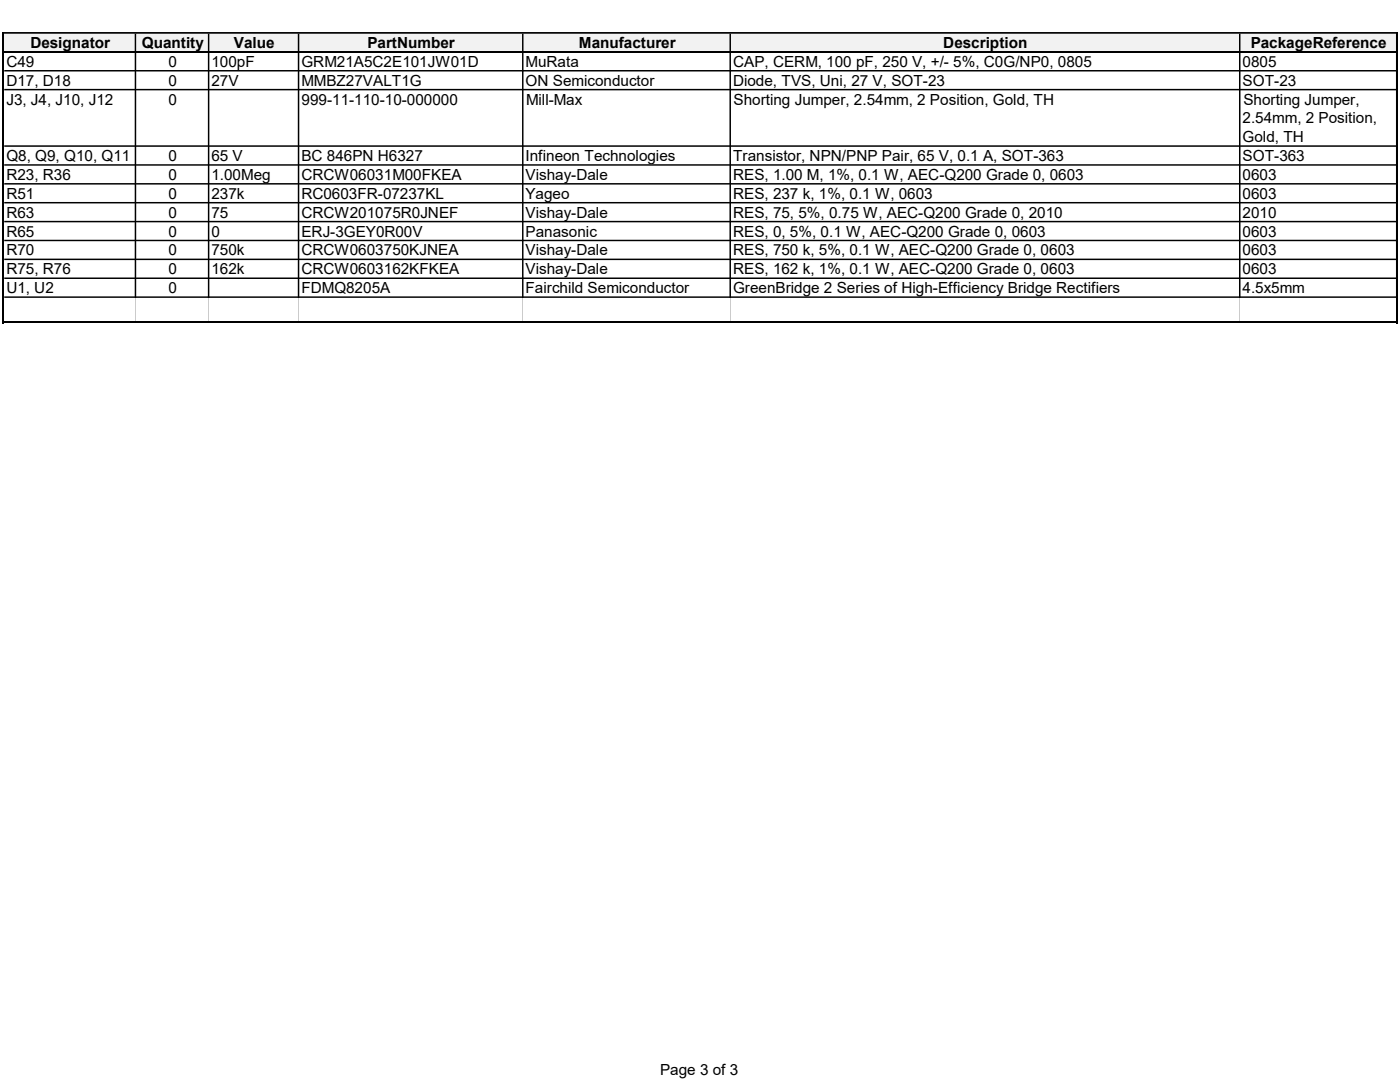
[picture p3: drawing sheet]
<svg xmlns="http://www.w3.org/2000/svg" width="279mm" height="216mm" viewBox="0 0 279 216" stroke-linecap="round" stroke-linejoin="round" font-family="sans-serif">
<defs><g id="words">
<g font-size="3.1">
<text x="6.1" y="9.7">Designator</text>
<text x="28.3" y="9.7">Quantity</text>
<text x="46.7" y="9.7">Value</text>
<text x="73.3" y="9.7">PartNumber</text>
<text x="115.5" y="9.7">Manufacturer</text>
<text x="188.3" y="9.7">Description</text>
<text x="249.6" y="9.7">PackageReference</text>
<text x="1.3" y="13.3">C49</text>
<text x="1.3" y="17.1">D17, D18</text>
<text x="33.6" y="13.3">0</text>
<text x="33.6" y="17.1">0</text>
<text x="42.2" y="13.3">100pF</text>
<text x="42.2" y="17.1">27V</text>
<text x="60.2" y="13.3">GRM21A5C2E101JW01D</text>
<text x="60.2" y="17.1">MMBZ27VALT1G</text>
<text x="104.9" y="13.3">MuRata</text>
<text x="104.9" y="17.1">ON Semiconductor</text>
<text x="146.3" y="13.3">CAP, CERM, 100 pF, 250 V, +/- 5%, C0G/NP0, 0805</text>
<text x="146.3" y="17.1">Diode, TVS, Uni, 27 V, SOT-23</text>
<text x="248" y="13.3">0805</text>
<text x="248" y="17.1">SOT-23</text>
<text x="1.3" y="20.9">J3, J4, J10, J12</text>
<text x="33.6" y="20.9">0</text>
<text x="60.2" y="20.9">999-11-110-10-000000</text>
<text x="105" y="20.9">Mill-Max</text>
<text x="146.4" y="20.9">Shorting Jumper, 2.54mm, 2 Position, Gold, TH</text>
<text x="248.2" y="20.9">Shorting Jumper,</text>
<text x="248" y="24.6">2.54mm, 2 Position,</text>
<text x="248" y="28.4">Gold, TH</text>
<text x="1.3" y="32.1">Q8, Q9, Q10, Q11</text>
<text x="1.3" y="35.9">R23, R36</text>
<text x="33.6" y="32.1">0</text>
<text x="33.6" y="35.9">0</text>
<text x="42.2" y="32.1">65 V</text>
<text x="42.2" y="35.9">1.00Meg</text>
<text x="60.2" y="32.1">BC 846PN H6327</text>
<text x="60.2" y="35.9">CRCW06031M00FKEA</text>
<text x="104.9" y="32.1">Infineon Technologies</text>
<text x="104.9" y="35.9">Vishay-Dale</text>
<text x="146.3" y="32.1">Transistor, NPN/PNP Pair, 65 V, 0.1 A, SOT-363</text>
<text x="146.3" y="35.9">RES, 1.00 M, 1%, 0.1 W, AEC-Q200 Grade 0, 0603</text>
<text x="248" y="32.1">SOT-363</text>
<text x="248" y="35.9">0603</text>
<text x="1.3" y="39.7">R51</text>
<text x="33.6" y="39.7">0</text>
<text x="42.2" y="39.7">237k</text>
<text x="60.2" y="39.7">RC0603FR-07237KL</text>
<text x="104.9" y="39.7">Yageo</text>
<text x="146.3" y="39.7">RES, 237 k, 1%, 0.1 W, 0603</text>
<text x="248" y="39.7">0603</text>
<text x="1.3" y="43.4">R63</text>
<text x="1.3" y="47.2">R65</text>
<text x="33.6" y="43.4">0</text>
<text x="33.6" y="47.2">0</text>
<text x="42.2" y="43.4">75</text>
<text x="42.2" y="47.2">0</text>
<text x="60.2" y="43.4">CRCW201075R0JNEF</text>
<text x="60.2" y="47.2">ERJ-3GEY0R00V</text>
<text x="104.9" y="43.4">Vishay-Dale</text>
<text x="104.9" y="47.2">Panasonic</text>
<text x="146.3" y="43.4">RES, 75, 5%, 0.75 W, AEC-Q200 Grade 0, 2010</text>
<text x="146.3" y="47.2">RES, 0, 5%, 0.1 W, AEC-Q200 Grade 0, 0603</text>
<text x="248" y="43.4">2010</text>
<text x="248" y="47.2">0603</text>
<text x="1.3" y="51">R70</text>
<text x="33.6" y="51">0</text>
<text x="42.2" y="51">750k</text>
<text x="60.2" y="51">CRCW0603750KJNEA</text>
<text x="104.9" y="51">Vishay-Dale</text>
<text x="146.3" y="51">RES, 750 k, 5%, 0.1 W, AEC-Q200 Grade 0, 0603</text>
<text x="248" y="51">0603</text>
<text x="1.3" y="54.7">R75, R76</text>
<text x="1.3" y="58.5">U1, U2</text>
<text x="33.6" y="54.7">0</text>
<text x="33.6" y="58.5">0</text>
<text x="42.2" y="54.7">162k</text>
<text x="60.2" y="54.7">CRCW0603162KFKEA</text>
<text x="60.2" y="58.5">FDMQ8205A</text>
<text x="104.9" y="54.7">Vishay-Dale</text>
<text x="104.9" y="58.5">Fairchild Semiconductor</text>
<text x="146.3" y="54.7">RES, 162 k, 1%, 0.1 W, AEC-Q200 Grade 0, 0603</text>
<text x="146.3" y="58.5">GreenBridge 2 Series of High-Efficiency Bridge Rectifiers</text>
<text x="248" y="54.7">0603</text>
<text x="248" y="58.5">4.5x5mm</text>
<text x="131.7" y="214.6">Page 3 of 3</text>
</g>
</g></defs>
<path d="M.8 6.7h277.8v3.7h-277.8z" fill="#f2f2f2"/>
<g fill="#000">
<path d="M26.9 6.7h.3v3.8h-.3zM41.5 6.7h.3v3.8h-.3zM59.4 6.7h.3v3.8h-.3zM104.2 6.7h.3v3.8h-.3zM145.6 6.7h.3v3.8h-.3zM247.3 6.7h.3v3.8h-.3zM278.6 6.7h.3v3.8h-.3z" fill-rule="evenodd"/>
<path d="M26.9 10.5h.3v48.9h-.3zM41.5 10.5h.3v48.9h-.3zM59.4 10.5h.3v48.9h-.3zM104.2 10.5h.3v48.9h-.3zM145.6 10.5h.3v48.9h-.3zM247.3 10.5h.3v48.9h-.3zM278.6 10.5h.3v48.9h-.3z" fill-rule="evenodd"/>
<path d="M.8 59.1h278.1v.3h-278.1zM.8 64.3h278zM.5 6.4h278.4v.3h-278.4z" fill-rule="evenodd"/>
<path d="M27 59.4l.1 4.9zM41.6 59.4l.1 4.9zM59.6 59.4v4.9zM104.3 59.4l.1 4.9zM145.7 59.4l.1 4.9zM247.4 59.4v4.9zM278.7 59.4l.1 4.9zM.8 14h278.1v.3h-278.1zM.8 17.7h278.1v.3h-278.1zM.8 29h278.1v.3h-278.1zM.8 32.8h278.1v.3h-278.1zM.8 36.5h278.1v.3h-278.1zM.8 40.3h278.1v.3h-278.1zM.8 44.1h278.1v.3h-278.1zM.8 47.8h278.1v.3h-278.1zM.8 51.6h278.1v.3h-278.1zM.8 55.4h278.1v.3h-278.1z" fill-rule="evenodd"/>
</g>
<path d="M.8 10.4h278.1" fill="none" stroke="#000" stroke-width=".3"/>
<path d="M.7 6.4v58.1M278.7 6.4v58.1M.5 64.3h278.4" fill="none" stroke="#000" stroke-width=".34"/>
<use href="#words"/>
</svg>
